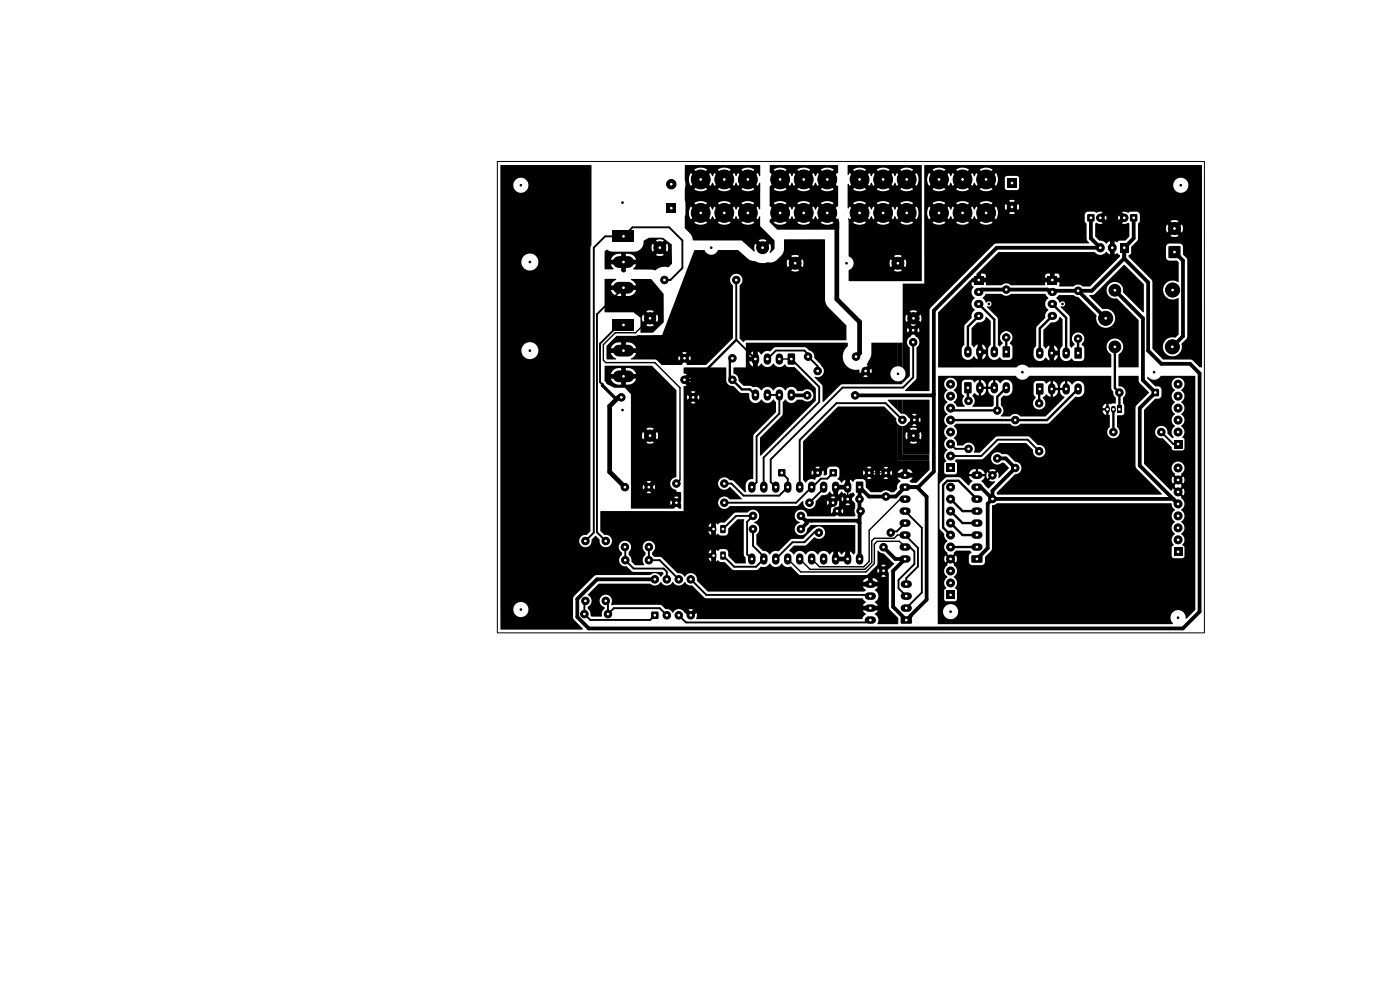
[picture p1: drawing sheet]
<svg xmlns="http://www.w3.org/2000/svg" width="297mm" height="210mm" viewBox="0 0 297 210" stroke-linecap="round" stroke-linejoin="round" font-family="sans-serif">
<path d="M105.5 34.3h150v99.9h-150zM168.7 55.8v.3M213.5 70.8h.1M226.9 74.5l-.7 .6M228.7 75.1h.1M205.3 84.9l.2 .2M205.3 82.3l.2 .1M220.6 82.8l-.1 .1M184.4 100.3h3.5" fill="none" stroke="#000" stroke-width=".21"/>
<g fill="#000" stroke="#000" stroke-width=".21">
<circle cx="110.5" cy="39.3" r=".18"/>
<circle cx="142.4" cy="39.1" r="1"/>
<circle cx="148.7" cy="38.1" r="2"/>
<circle cx="153.7" cy="38.1" r="2"/>
<circle cx="158.7" cy="38.1" r="2"/>
<circle cx="165.5" cy="38.1" r="2"/>
<circle cx="170.5" cy="38.1" r="2"/>
<circle cx="175.5" cy="38.1" r="2"/>
<circle cx="182.4" cy="38.1" r="2"/>
<circle cx="187.4" cy="38.1" r="2"/>
<circle cx="192.4" cy="38.1" r="2"/>
<circle cx="199.2" cy="38.1" r="2"/>
<circle cx="204.2" cy="38.1" r="2"/>
<circle cx="209.2" cy="38.1" r="2"/>
<circle cx="250.5" cy="39.3" r=".18"/>
<circle cx="112.4" cy="55.6" r=".17"/>
<circle cx="132.1" cy="43" r=".18"/>
<circle cx="140" cy="52.5" r="1.27"/>
<circle cx="141" cy="59.4" r=".8"/>
<circle cx="148.7" cy="45.2" r="2"/>
<circle cx="150.9" cy="52.5" r=".17"/>
<circle cx="153.7" cy="45.2" r="2"/>
<circle cx="156.2" cy="59.4" r=".8"/>
<circle cx="158.7" cy="45.2" r="2"/>
<circle cx="161.8" cy="52.5" r="1.27"/>
<circle cx="165.5" cy="45.2" r="2"/>
<circle cx="168.7" cy="55.8" r="1.27"/>
<circle cx="170.5" cy="45.2" r="2"/>
<circle cx="175.5" cy="45.2" r="2"/>
<circle cx="179.6" cy="55.8" r=".17"/>
<circle cx="182.4" cy="45.2" r="2"/>
<circle cx="187.4" cy="45.2" r="2"/>
<circle cx="190.5" cy="55.8" r="1.27"/>
<circle cx="192.4" cy="45.2" r="2"/>
<circle cx="199.2" cy="45.2" r="2"/>
<circle cx="204.2" cy="45.2" r="2"/>
<circle cx="209.2" cy="45.2" r="2"/>
<circle cx="214.7" cy="43.9" r="1"/>
<circle cx="233.4" cy="46.2" r=".8"/>
<circle cx="238.5" cy="46.2" r=".8"/>
<circle cx="249.2" cy="48.5" r="1.3"/>
<circle cx="112.4" cy="74.4" r=".17"/>
<circle cx="137.9" cy="67.5" r="1.2"/>
<circle cx="145.2" cy="76" r=".8"/>
<circle cx="155.4" cy="76" r=".8"/>
<circle cx="171.4" cy="75.7" r=".8"/>
<circle cx="173.5" cy="78.7" r=".8"/>
<circle cx="181.6" cy="75.7" r=".8"/>
<circle cx="183.6" cy="78.7" r=".8"/>
<circle cx="190.5" cy="79.3" r=".17"/>
<circle cx="193.7" cy="72.6" r=".8"/>
<circle cx="193.7" cy="70.1" r=".8"/>
<circle cx="193.8" cy="67.5" r="1.2"/>
<circle cx="209.8" cy="64.5" r=".17"/>
<circle cx="213.5" cy="71.6" r=".8"/>
<circle cx="213.5" cy="61.4" r=".8"/>
<circle cx="216.9" cy="79" r=".17"/>
<circle cx="225.4" cy="64.5" r=".17"/>
<circle cx="228.7" cy="61.7" r=".8"/>
<circle cx="228.7" cy="71.8" r=".8"/>
<circle cx="234.6" cy="67.5" r="1.5"/>
<circle cx="236.5" cy="61.6" r="1.25"/>
<circle cx="236.5" cy="73.6" r="1.25"/>
<circle cx="244.8" cy="79" r=".17"/>
<circle cx="248.7" cy="73.6" r="1.5"/>
<circle cx="248.8" cy="61.5" r="1.5"/>
<circle cx="131.8" cy="84.3" r=".8"/>
<circle cx="132.1" cy="87" r=".17"/>
<circle cx="137.9" cy="92.4" r="1.2"/>
<circle cx="145.2" cy="80.6" r=".8"/>
<circle cx="147" cy="84.3" r=".8"/>
<circle cx="155.4" cy="80.6" r=".8"/>
<circle cx="171.2" cy="83.9" r=".8"/>
<circle cx="181.4" cy="83.9" r=".8"/>
<circle cx="191.4" cy="89.1" r=".8"/>
<circle cx="193.8" cy="92.4" r="1.2"/>
<circle cx="194" cy="89.1" r=".8"/>
<circle cx="201.7" cy="91.7" r=".85"/>
<circle cx="201.7" cy="84" r=".85"/>
<circle cx="201.7" cy="96.7" r=".85"/>
<circle cx="201.7" cy="81.5" r=".85"/>
<circle cx="201.7" cy="89.1" r=".85"/>
<circle cx="201.7" cy="94.2" r=".85"/>
<circle cx="201.7" cy="86.6" r=".85"/>
<circle cx="205.5" cy="85" r=".8"/>
<circle cx="205.5" cy="95.2" r=".8"/>
<circle cx="211.6" cy="97.2" r=".8"/>
<circle cx="211.6" cy="87.1" r=".8"/>
<circle cx="215.4" cy="89.1" r=".8"/>
<circle cx="215.4" cy="99.3" r=".8"/>
<circle cx="220.5" cy="95.7" r=".8"/>
<circle cx="220.5" cy="85.6" r=".8"/>
<circle cx="236.2" cy="91.7" r=".8"/>
<circle cx="237.5" cy="83.3" r=".8"/>
<circle cx="246.4" cy="91.7" r=".8"/>
<circle cx="249.9" cy="89.1" r=".85"/>
<circle cx="249.9" cy="86.6" r=".85"/>
<circle cx="249.9" cy="99.3" r=".85"/>
<circle cx="249.9" cy="84" r=".85"/>
<circle cx="249.9" cy="81.5" r=".85"/>
<circle cx="249.9" cy="91.7" r=".85"/>
<circle cx="124.2" cy="114.8" r=".8"/>
<circle cx="128.5" cy="114.8" r=".8"/>
<circle cx="132.6" cy="116" r=".8"/>
<circle cx="132.6" cy="103.3" r=".8"/>
<circle cx="132.7" cy="118.8" r=".8"/>
<circle cx="137.7" cy="116" r=".8"/>
<circle cx="137.7" cy="118.8" r=".8"/>
<circle cx="137.7" cy="103.3" r=".8"/>
<circle cx="143.5" cy="102.6" r=".8"/>
<circle cx="143.5" cy="106.6" r=".8"/>
<circle cx="153.7" cy="102.6" r=".8"/>
<circle cx="153.7" cy="106.6" r=".8"/>
<circle cx="159.7" cy="109.4" r=".8"/>
<circle cx="159.7" cy="112.2" r=".8"/>
<circle cx="169.9" cy="112.2" r=".8"/>
<circle cx="169.9" cy="109.4" r=".8"/>
<circle cx="171.7" cy="106.6" r=".8"/>
<circle cx="173.5" cy="100.3" r=".8"/>
<circle cx="173.7" cy="113" r=".8"/>
<circle cx="176.7" cy="106.6" r=".8"/>
<circle cx="177.6" cy="108.4" r=".8"/>
<circle cx="179.8" cy="105.9" r=".8"/>
<circle cx="182.3" cy="105.9" r=".8"/>
<circle cx="182.6" cy="108.4" r=".8"/>
<circle cx="184.4" cy="100.3" r=".8"/>
<circle cx="187.4" cy="116.1" r=".8"/>
<circle cx="187.9" cy="105.3" r=".8"/>
<circle cx="187.9" cy="100.3" r=".8"/>
<circle cx="189" cy="113" r=".8"/>
<circle cx="201.7" cy="116" r=".85"/>
<circle cx="201.7" cy="111" r=".85"/>
<circle cx="201.7" cy="103.3" r=".85"/>
<circle cx="201.7" cy="108.4" r=".85"/>
<circle cx="201.7" cy="118.6" r=".85"/>
<circle cx="201.7" cy="113.5" r=".85"/>
<circle cx="201.7" cy="105.9" r=".85"/>
<circle cx="210.5" cy="100.8" r=".8"/>
<circle cx="210.5" cy="105.8" r=".8"/>
<circle cx="249.9" cy="104.4" r=".85"/>
<circle cx="249.9" cy="109.4" r=".85"/>
<circle cx="249.9" cy="101.8" r=".85"/>
<circle cx="249.9" cy="112" r=".85"/>
<circle cx="249.9" cy="114.5" r=".85"/>
<circle cx="249.9" cy="106.9" r=".85"/>
<circle cx="110.5" cy="129.3" r=".18"/>
<circle cx="124" cy="130.3" r=".8"/>
<circle cx="124.2" cy="127.5" r=".8"/>
<circle cx="128.5" cy="127.5" r=".8"/>
<circle cx="129" cy="130.3" r=".8"/>
<circle cx="138.9" cy="122.9" r=".8"/>
<circle cx="141.5" cy="130.5" r=".8"/>
<circle cx="141.5" cy="122.9" r=".8"/>
<circle cx="144" cy="130.5" r=".8"/>
<circle cx="144" cy="122.9" r=".8"/>
<circle cx="146.5" cy="122.9" r=".8"/>
<circle cx="146.5" cy="130.5" r=".8"/>
<circle cx="187.4" cy="121.1" r=".8"/>
<circle cx="201.7" cy="129.8" r=".17"/>
<circle cx="201.7" cy="123.7" r=".85"/>
<circle cx="201.7" cy="121.1" r=".85"/>
<circle cx="249.9" cy="131" r=".17"/>
</g>
<g fill="#000">
<path d="M106.2 35.1h19.3v16.9l-.2 .5v60.1l-.8 .8a1.34 1.34 0 0 0-1.6 1.2 1.34 1.34 0 0 0 1.4 1.5 1.34 1.34 0 0 0 1.2-1.7l.8-.7 .9 .8a1.32 1.32 0 0 0 1.3 1.5 1.32 1.32 0 0 0 1.3-1.4 1.32 1.32 0 0 0-1.6-1.2l-.7-.7h22.8l.2 .5 .4 .3v-.8h-23.4l-.2-.5 23.7 .1a.38 .38 0 0 0 .6 .2 .38 .38 0 0 0 0-.6 .38 .38 0 0 0-.6 .3h-23.7v-.5h23.6v-.7l-.4 .2-.2 .5h-23v-3.2l.2-.1h17.5v-22.9h2.5l-.5-.5-.4 .5h-1.6v-1.3h.8v.6l.5-.6 .3 .1a.4 .4 0 0 0 .5 .4 .4 .4 0 0 0 .4-.4h.3l.5 .5v-1l-.5 .5-.3-.1a.4 .4 0 0 0-.5-.3 .4 .4 0 0 0-.4 .3h-.3l-.5-.4v.4h-.8v-1.1h1.6l.4 .5 .5-.5h-2.5v-1.2l.7-.1-.7-.7 .1-.2a.4 .4 0 0 0 .5-.3h.3l.5 .5v-1l-.5 .5-.3-.1a.4 .4 0 0 0-.6-.3l.7-.8-.7-.2 .1-1.3h8.9l.1 .2v2.2a1.38 1.38 0 0 0 1.5 1.6l1.4 1.4 1.8 .1 .1 .2v.7a1.36 1.36 0 0 0 1.2 1.2 1.36 1.36 0 0 0 1.4-.8 1.43 1.43 0 0 0 2.6 0l.5 .6v2.2l-4.8 4.8v9.2l-.2 .1a1.31 1.31 0 0 0-1.4 1.2l.1 1.5-.2 .1-2.5-2.4-.8-.2a1.33 1.33 0 0 0-2-.1 1.33 1.33 0 0 0 .1 2 1.33 1.33 0 0 0 1.9-.4l2.6 2.5-2.6 .1a1.34 1.34 0 0 0-2-.3 1.34 1.34 0 0 0 0 2.1 1.34 1.34 0 0 0 2-.4h14.2l.3-.1 .9-.9h.2a1.34 1.34 0 0 0 .5 1.4 1.34 1.34 0 0 0 1.4 .1h4l.1 1.1 .5-.5 .3 .1a.4 .4 0 0 0 .4 .3 .4 .4 0 0 0 .4-.4h.3l.5 .5v-1l-.5 .5h-.3a.4 .4 0 0 0-.4-.4 .4 .4 0 0 0-.4 .4h-.3l1.2-1.2-.1-.1h2.3l-.5-.5-.5 .5h-1.3l-.1-1-1.6 1.7h-4l.5-.5 .2-.8h2.4l.1 .6 .5-.5h.3a.4 .4 0 0 0 .5 .4 .4 .4 0 0 0 .2-.6 .4 .4 0 0 0-.6 .1l-.4 .1-.5-.5-.1 .4h-2.4v-.1l.9-1h2.3l.5 .5 .2-.1h1.6l.1 .6 .5-.6h.3a.4 .4 0 0 0 .6 .5 .4 .4 0 0 0 .1-.7 .4 .4 0 0 0-.6 .1l-.4 .1-.5-.4-.1 .4h-1.6l.3-.4-.4-.1-2.9 .1 .6-.4a1.5 1.5 0 0 0 1.5-.7l.8 .6 .1-1.5a.4 .4 0 0 0 .4 .3 .4 .4 0 0 0 .4-.4 .4 .4 0 0 0-.4-.4l2-.1v-1.1l-.8 .7-.8-.7v-.2h10.7l-.5-.5-.5 .5h-2.6h.1l-.5-.5-.5 .5h-6.2l.4-.5v-.8h5l.1 .6 .4-.6h.4a.4 .4 0 0 0 .4 .5 .4 .4 0 0 0 .4-.4h.3l.5 .5 .1-.6h.9l.1 .6 .5-.5h.3a.4 .4 0 0 0 .4 .4 .4 .4 0 0 0 .4-.4h.4l.4 .5 2.5-.1a.4 .4 0 0 0 .5 .5 .4 .4 0 0 0 .2-.7 .4 .4 0 0 0-.7 .1l-2.4 .1v-.4h4.4l-.5-.6-.6-.2v.8h-1v-.8a1.3 1.3 0 0 0-1.1 .8h-1.2l-.1-.5-.4 .5h-.4a.4 .4 0 0 0-.3-.4 .4 .4 0 0 0-.5 .4h-.3l-.5-.5-.1 .4h-.9l-.1-.4-.5 .5h-.3a.4 .4 0 0 0-.4-.4 .4 .4 0 0 0-.4 .3h-.4l-.4-.4-.1 .4h-5l-.1-.8-.3-.3h6.2l.5 .5 .4-.5h2.6l.5 .5 .5-.5-12.3-.1-.6 .4v1.1l-.2 .3h-.6v-1l-1.7 1.7-.1 .3a1.6 1.6 0 0 0-2 .6l-.5-.6v-1.6h1.8l.1 .6 .4-.6h.4a.4 .4 0 0 0 .5 .5 .4 .4 0 0 0 .2-.7 .4 .4 0 0 0-.7 .1l-.4 .1-.4-.4-.1 .4h-1.8v-1.1h2.6l.5 .5 .5-.5h-3.6v-5.5l7.3-7.3 9.8-.1 2.6 2.6 .1 .6 .3 .6v7.8h6.7v1.9l-2.7 2.7h-1.1l-.4-.3 .6-.8h-3.2l.7 .8a1.34 1.34 0 0 0-.8 1.5l-.7 .8h-.7a1.36 1.36 0 0 0-1.9 0h-2.3l-1-1.1v-1a.75 .75 0 0 0-.7-.7h-1.3l-.7 .6-.7-.5-.1 1.6a.4 .4 0 0 0-.4-.4 .4 .4 0 0 0-.4 .4 .4 .4 0 0 0 .4 .4l-2 .1v1.1l.8-.6a.53 .53 0 0 0 .7 .3l.5 .6 .6-.6a.35 .35 0 0 0 .6-.1h.1a.46 .46 0 0 1 .3 .5 .46 .46 0 0 1-.4 .4l-.5 .5 .9 .9v1a1.43 1.43 0 0 0 .1 1.4l-.2 .3h-3.3l-.4-.4-.5 .4h-5.8a1.33 1.33 0 0 0-1.2-1.4 1.33 1.33 0 0 0-1.5 1.1 1.33 1.33 0 0 0 1 1.5v.3a1.32 1.32 0 0 0-1 1.5 1.32 1.32 0 0 0 1.5 1 1.32 1.32 0 0 0 1.2-1.3l.8-.8h9.3v5.8l-.3 .4-.8-.6-.1 1.6a.4 .4 0 0 0-.4-.4 .4 .4 0 0 0-.4 .4 .4 .4 0 0 0 .4 .4h-2.5a.4 .4 0 0 0 .4-.5 .4 .4 0 0 0-.4-.3 .4 .4 0 0 0-.4 .4l-.1-1.6h1v1.1h1.5v-1.1l-.8 .7-.7-.7h-1l-.8 .6a1.43 1.43 0 0 0-2.5 0 1.43 1.43 0 0 0-2.6 0 1.43 1.43 0 0 0-2.5 0l-1-.8 1-1 2.5-.1 1.8-1.7a1.83 1.83 0 0 0 1.9 0 1.36 1.36 0 0 0 0-2 1.36 1.36 0 0 0-2 .1l-2.2 2.2-2.6 .1-2.6 2.5a1.63 1.63 0 0 0-1.9 .7h-.1a1.45 1.45 0 0 0-1.4-.8l-1.3-1.3v-2.1a1.35 1.35 0 0 0 .6-1.4 1.35 1.35 0 0 0-1-1v-.3a1.33 1.33 0 0 0 .7-2.1 1.33 1.33 0 0 0-2.2 .1l-2.6 .1-2.3 2-.8 .1-.6 .4-.4-.3v2.5l.3-.3 .7 .4h1l.5-.4 .1-1.1 1.9-1.9h1.5l-.1 7.5 .4 .6v1.2h-2.2l-1.5-1.5-.1-1.1-.6-.4h-.9l-.6 .4-.4-.3v2.5l.4-.3 .6 .4 .9 .1 1.5 1.5 .4 .1h4.8l.9-.7a1.63 1.63 0 0 0 1.9-.7 1.43 1.43 0 0 0 2.6 0 1.58 1.58 0 0 0 1.9 .7l1.6 1.6 .4 .2h14l.3-.2 .9-.8h1.1l.1 .6 .5-.6 .3 .1a.4 .4 0 0 0 .7 .3 .4 .4 0 0 0 0-.7 .4 .4 0 0 0-.7 .3h-.3l-.5-.4-.1 .4h-1.1l1.1-1.1h.8l.5 .5 .5-.5h-1.8l.1-3.1 .7 .5 .6 .1 2.2 2.1-1.6 1.6 .5 .4v7.3l.2 .5 1.7 1.8 .1 1.2h-4.4a1.51 1.51 0 0 0-.6-2l.6-.8h-3.2l.7 .8-.9 1h-35l-.1-.1 .1-.6-.1-.6-.8 .8a.4 .4 0 0 0-.1-.6 .4 .4 0 0 0-.5 0 .4 .4 0 0 0 0 .6l-1.8-1.5h1.5l.5 .5 .5-.5-3.1-.1a1.37 1.37 0 0 0-1.1 .8l-.7-.6-.9-.2-.3-.3 43.3 .1a.4 .4 0 0 0 .7 .3 .4 .4 0 0 0 0-.6 .4 .4 0 0 0-.7 .2h-43.3l-.9-.6h-9.8l-.4 .1-.1-.3a1.34 1.34 0 0 0-.8-1.9 1.34 1.34 0 0 0-1.7 1 1.34 1.34 0 0 0 1.1 1.6v.3a2.08 2.08 0 0 0-.7 1.7h-2l-.3-.3a1.48 1.48 0 0 0-.6-1.4v-.4a1.4 1.4 0 0 0 .8-1.3 1.4 1.4 0 0 0-.8-1.2l2.3-2.4h10.9a1.44 1.44 0 0 0 2.3-.4 1.43 1.43 0 0 0 2.5 0 1.43 1.43 0 0 0 2.6 0 1.62 1.62 0 0 0 1.6 .8l2.5 2.5 .4 .2h33.1l.8 .8-.7 .8h3.2l-.6-.8a1.43 1.43 0 0 0 0-2.5l.6-.8h-3.2l.7 .8-.4 .3h-33.1l-1.7-1.6h35.7a.4 .4 0 0 0 .6 .4 .4 .4 0 0 0 .1-.7 .4 .4 0 0 0-.6 .2l-35.8 .1-.4-.5h38.1l-.5-.6-.6-.2v.8h-1v-.8a1.3 1.3 0 0 0-1.1 .8h-34.9l-.3-.2-.1-.9h40.2l-.5-.5-.5 .5-39.2-.1a1.38 1.38 0 0 0-2.4 .2l-.1-.1a1.44 1.44 0 0 0-1.5-.7l-3.2-3.2h9.8l.2 .4 .4 .3v-.7h-10.4l-.5-.3h-1.2l-.3-.3h12.5a.38 .38 0 0 0 .5 .4 .38 .38 0 0 0 .2-.6 .38 .38 0 0 0-.7 .1l-12.5 .1-.1-.1v-.3h12.5v-.8l-.4 .3-.2 .5h-11.9v-.2a1.34 1.34 0 0 0 .3-2 1.34 1.34 0 0 0-2.1 0 1.34 1.34 0 0 0 .3 2v.5a1.44 1.44 0 0 0-.2 2.1l-2 .1-.8-.8v-.8l-.5-.6v-.6a1.32 1.32 0 0 0 .2-1.9 1.32 1.32 0 0 0-2 0 1.32 1.32 0 0 0 .3 2v.5a1.38 1.38 0 0 0-.5 1.6 1.38 1.38 0 0 0 1.6 .9l1 1 .4 .1h6.1l.2 .5-.5 .6a1.42 1.42 0 0 0-2.3-.4h-11.3l-.5 .2-4.5 4.6v4.3l2.1 2.3-.1 .2-17.4-.1v-4.3h2.7v.2a1.61 1.61 0 0 0 2.4 1.3 1.61 1.61 0 0 0 0-2.8 1.61 1.61 0 0 0-2.4 1.3h-2.7v-54.9h4.4v.2a1.8 1.8 0 0 0 2.7 1.4 1.8 1.8 0 0 0 0-3.1 1.8 1.8 0 0 0-2.7 1.5h-4.4v-18.8h4.4v.2a1.8 1.8 0 0 0 2.7 1.4 1.8 1.8 0 0 0 0-3.1 1.8 1.8 0 0 0-2.7 1.5h-4.4v-16.3h2.7v.2a1.61 1.61 0 0 0 2.4 1.3 1.61 1.61 0 0 0 0-2.8 1.61 1.61 0 0 0-2.4 1.3h-2.7zM145.3 35h15.9v2.4l-.1-.1-.4-.6-.9 1h-.2l-.6-.7 1-1-.9-.4a2.48 2.48 0 0 0-1.8 .4l1 1-.6 .7-1.1-1-.5 .7-.4-.7-1.1 1-.6-.6 1-1.1-.7-.3a2.49 2.49 0 0 0-2 .3l1 1-.6 .7-1.1-1-.5 .7-.4-.7-1.1 1-.6-.6 1-1.1-.7-.3a2.49 2.49 0 0 0-2 .3l1 1-.1 .1-.6 .6-1-1-.1 .2a2.49 2.49 0 0 0 .1 2.5l1-.9h.1l.6 .6-1 1a2.42 2.42 0 0 0 2.7 .1l-1-1.1 .6-.7 1.1 1 .5-.6 .4 .6 1.1-1 .6 .7-1 1.1a2.48 2.48 0 0 0 2.7 0l-1-1.1 .7-.7 1 1 .4-.6 .5 .6 1.1-1 .6 .7-1 1a2.42 2.42 0 0 0 2.7 .1l-.9-1v-.2l.6-.6 1 1 .5-.6v5.6h-.2l-.3-.6-.9 1h-.2l-.6-.7 1-1-.7-.3a2.49 2.49 0 0 0-2 .3l1 1-.6 .7-1.1-1-.5 .7-.4-.7-1.1 1-.6-.6 1-1.1-.9-.4a2.48 2.48 0 0 0-1.8 .4l1 1-.6 .7-1.1-1-.5 .7-.4-.7-1.1 1-.6-.6 1-1.1-.9-.4a2.48 2.48 0 0 0-1.8 .4l1 1-.1 .1-.6 .6-1-1-.1 .2a2.49 2.49 0 0 0 .1 2.5l1-.9h.1l.6 .6-1 1a2.42 2.42 0 0 0 2.7 .1l-1-1.1 .7-.7 1 1 .4-.6 .5 .6 1.1-1 .6 .7-1 1a2.43 2.43 0 0 0 2.7 .1l-1-1.1 .6-.7 1.1 1 .5-.6 .4 .6 1.1-1 .6 .7-1 1.1a2.48 2.48 0 0 0 2.7 0l-.9-1v-.2l.6-.6 1 1 .5-.6 .1 2.1 3 3v1.8l-.8 .8-.2-.1a1.78 1.78 0 0 0 0-1.8l-.6 .7h-.2l-.6-.6 .7-.9a1.76 1.76 0 0 0-1.7 .1l.7 .8-.6 .6-.8-.7-.2 .7 .1 .9-.1 .1-2.7-2.4h-10.2l-.1-.1a2.26 2.26 0 0 0-.8-1.5l-.9-1.1v-2.4l.1-.7-.1-2.8 .1-3.2-.1-1.1zM163.3 39.5l1.1-1h.2l.5 .6-1 1a2.43 2.43 0 0 0 2.8 .1l-1-1.1 .6-.7 1.1 1 .4-.6 .4 .6 1.1-1 .6 .7-1 1a2.42 2.42 0 0 0 2.8 .1l-1-1.1 .6-.7 1.1 1 .4-.6 .4 .6 1.1-1 .6 .7-1 1a2.42 2.42 0 0 0 2.8 .1l-1-1.1 .6-.7 1.3 1.1v4.2l-1.3 1.1-.6-.6 1-1.1-.7-.3a2.49 2.49 0 0 0-2.1 .3l1 1-.5 .7-1.2-1-.4 .7-.4-.7-1.1 1-.6-.6 1-1.1-.7-.3a2.49 2.49 0 0 0-2.1 .3l1 1-.6 .7-1.1-1-.4 .7-.4-.7-1.1 1-.6-.6 1-1.1a2.41 2.41 0 0 0-2.8 0l1 1-.6 .7-1.2-1.1zM163.3 35.1l14.5-.1v1.7h-.2l-1.1 1-.6-.6 1-1.1-.7-.3a2.49 2.49 0 0 0-2.1 .3l1 1-.5 .7-1.2-1-.4 .7-.4-.7-1.1 1-.6-.6 1-1.1-.7-.3a2.49 2.49 0 0 0-2.1 .3l1 1-.6 .7-1.1-1-.4 .7-.4-.7-1.1 1-.6-.6 1-1.1a2.41 2.41 0 0 0-2.8 0l1 1-.6 .7-1.2-1.1zM179.9 35h15.5l.2 .1-.1 24.5h-15.4l-.1-2.3a1.87 1.87 0 0 0 1.1-1.6h7.6l.2 1 .8-.7 .6 .6-.6 .8a1.76 1.76 0 0 0 1.6 0l-.7-.8 .7-.6 .7 .7 .3-1-.3-.7-.7 .7-.7-.6 .7-.9a1.76 1.76 0 0 0-1.7 .1l.8 .7-.7 .7-.8-.7-.2 .7h-7.6a1.97 1.97 0 0 0-1.1-1.4v-7.2l-.1-.7 .1-.1 .3 .2 1.1-1 .6 .7-1 1.1a2.48 2.48 0 0 0 2.7 0l-1-1.1 .7-.7 1 1 .4-.6 .5 .6 1.1-1 .6 .7-1 1a2.42 2.42 0 0 0 2.7 .1l-1-1.1 .6-.7 1.1 1 .5-.6 .4 .6 1.1-1 .6 .7-1 1.1a2.48 2.48 0 0 0 2.7 0l-1-1 .1-.2 .6-.6 1 1 .1-.1a2.49 2.49 0 0 0-.1-2.6l-.9 1h-.2l-.6-.7 1-1a2.42 2.42 0 0 0-2.7 0l1 1-.6 .7-1.1-1-.5 .7-.4-.7-1.1 1-.6-.6 1-1.1-.9-.4a2.48 2.48 0 0 0-1.8 .4l1 1-.6 .7-1.1-1-.5 .7-.4-.7-1.1 1-.6-.6 1-1.1-.7-.3a2.48 2.48 0 0 0-2 .3l1 1-.7 .7-1-1-.3 .4-.2-.1v-5l.2-.1 .3 .4 1.1-1 .6 .7-1 1.1a2.48 2.48 0 0 0 2.7 0l-1-1.1 .6-.7 1.1 1 .5-.6 .4 .6 1.1-1 .6 .7-1 1.1a2.48 2.48 0 0 0 2.7 0l-1-1.1 .7-.7 1 1 .4-.6 .5 .6 1.1-1 .6 .7-1 1a2.42 2.42 0 0 0 2.7 .1l-1-1 .1-.2 .6-.6 1 1a2.48 2.48 0 0 0 0-2.7l-.9 1h-.2l-.6-.7 1-1a2.42 2.42 0 0 0-2.7 0l1 1-.6 .7-1.1-1-.5 .7-.4-.7-1.1 1-.6-.6 1-1.1-.9-.4a2.48 2.48 0 0 0-1.8 .4l1 1-.6 .7-1.1-1-.5 .7-.4-.7-1.1 1-.6-.6 1-1.1-.7-.3a2.49 2.49 0 0 0-2 .3l1 1-.7 .7-1-1-.3 .4h-.2zM213.7 37.8h2v2h-2zM196.1 35.1l58.8-.1 .1 42.9h-.5l-1.5-1.4-.5-.2-5.8-.1-2.2-2.2v-.6h2.2v.3a2.04 2.04 0 0 0 2.4 1.8 2.04 2.04 0 0 0 1.6-2.6l1-1 .2-.5v-16.2l-.2-.5-.7-.7v-1.6l-.2-.4-.5-.3h-2.2l-.5 .1-.2 .5-.1 2.3a.75 .75 0 0 0 .8 .7h1.5l.5 .4v4l-.2 .2a2.04 2.04 0 0 0-3.1 1.7 2.04 2.04 0 0 0 3.2 1.6l.1 7.7-.7 .7a2.1 2.1 0 0 0-2.7 1.8h-2.2l-.1-13.8-4.9-5.1-.1-.3 .6-.5v-1.3l1.3-1.4 .1-.9h6.9l.7 .2 1-.2-.8-.9-.9 .9h-6.9v-1.7h6l.2 .9 .8-.9 .1 .1a.68 .68 0 0 0 .7 .6 .68 .68 0 0 0 .7-.6l.9 .8a1.79 1.79 0 0 0-.1-1.7l-.9 .9a.65 .65 0 0 0-.6-.7 .65 .65 0 0 0-.7 .6l-.9-.8-.2 .8h-6v-.9l.4-.6h6.5l.9 .9 .8-.9a1.78 1.78 0 0 0-1.7 0h-6.5v-1.4l-.3-.4-.4-.2-1.5 .1a.51 .51 0 0 1-.8-.1l-.8 .1 .8 .9a.4 .4 0 0 0-.6 0 .4 .4 0 0 0 0 .6 .4 .4 0 0 0 .6 0l-.8 .9a1.38 1.38 0 0 0 1.3-.2l.3 .3v2.7l-.9 .8-1.3 .1-.4 .3-.5-.3v1.2a.55 .55 0 0 0-.5-.3 .55 .55 0 0 0-.5 .3v-1.2l-.8 .6-.1-.1a1.69 1.69 0 0 0-1.4-.6l-.9-.8v-2.7l.3-.3 .7 .3 .6-.1-.7-.9a.4 .4 0 0 0 .4 .1 .4 .4 0 0 0 .2-.4h.3l.5 .5 .1-.6h2.5l.1 .6 .5-.5-.5-.5-.1 .4h-2.5l-.1-.4-.5 .5h-.3a.4 .4 0 0 0-.2-.4 .4 .4 0 0 0-.5 .1l.8-.9a1.38 1.38 0 0 0-1.3 .2l-.5-.3h-1.4l-.4 .3-.2 .3v1.4l.4 .6v3.1l.6 .9-.2 .1-19.9 .1-13.6 13.6-.2 .5-.1 17.2-5.1-.1 2.4-2.6 .1-6.6a1.45 1.45 0 0 0-.3-2.4l-.5-.5-.5 .5a1.47 1.47 0 0 0-.2 2.5v5.9l-1.5 1.6v-.8a1.6 1.6 0 0 0 0-2.5v-8h.9l.1 .6 .5-.6h.3a.4 .4 0 0 0 .4 .5 .4 .4 0 0 0 .4-.4h.3l.5 .5v-1l-.5 .5-.3-.1a.4 .4 0 0 0-.4-.3 .4 .4 0 0 0-.4 .3h-.3l-.5-.4-.1 .4h-.9v-1.2h1.7l.5 .5 .6-.5-.5-.6-.6 .6h-1.7v-1.4h.6l.2 .9 .8-.8-.1-.1h.2a.6 .6 0 0 0 .5 .7 .6 .6 0 0 0 .7-.6l.9 .8a1.68 1.68 0 0 0 0-1.6l-.9 .8a.6 .6 0 0 0-.6-.6 .6 .6 0 0 0-.6 .5h-.2l-.7-.7-.2 .7h-.6v-1.4h1.5l.8 .8 .8-.8-.7-.2-.9 .2h-1.5v-5.7l.1-.1h4.5v-15.2h.6l.1 .9 .3 .6 1.1-1.1 .2 .4 .5 .3-1.1 1.2 .2 .1a2.49 2.49 0 0 0 2.6-.1l-1.1-1.2 .3-.2 .4-.5 1.1 1.1 .3-.6h.2l.3 .6 1.1-1.1 .2 .4 .5 .3-1.1 1.2 .2 .1a2.49 2.49 0 0 0 2.6-.1l-1.1-1.2 .3-.2 .4-.5 1.1 1.1 .3-.6h.2l.3 .6 1.1-1.1 .2 .4 .5 .3-1.1 1.2 .2 .1a2.49 2.49 0 0 0 2.6-.1l-1.1-1.2 .3-.2 .4-.5 1.1 1.1 .4-1.2h2.3l.6 .1 .7-.1-.6-.7-.7 .7h-2.3l-.1-.8-.3-.7-1.1 1.1-.4-.5-.3-.2 .4-.4h3.3l.1 .7 .6-.7h.2a.55 .55 0 0 0 .5 .7 .55 .55 0 0 0 .6-.6l.8 .6 .2-.5-.2-.7-.6 .6-.2-.1a.55 .55 0 0 0-.5-.5 .55 .55 0 0 0-.6 .5h-.2l-.6-.5-.1 .5h-3.3l.7-.7-.2-.1a2.49 2.49 0 0 0-2.6 .1l1.1 1.1-.5 .3-.2 .4-1.1-1.1-.3 .7-.2-.1-.3-.6-1.1 1.1-.4-.5-.3-.2 1.1-1.1-.2-.1a2.49 2.49 0 0 0-2.6 .1l1.1 1.1-.5 .3-.2 .4-1.1-1.1-.3 .7-.2-.1-.3-.6-1.1 1.1-.4-.5-.3-.2 1.1-1.1-.2-.1a2.49 2.49 0 0 0-2.6 .1l1.1 1.1-.5 .3-.2 .4-1.1-1.1-.4 1.2h-.6v-2.5h17.9l.7 .7 .6-.7-.5-.1-.8 .1h-17.9v-4.6h.6l.1 .9 .3 .6 1.1-1.1 .2 .4 .5 .3-1.1 1.2a2.48 2.48 0 0 0 2.8 0l-1.1-1.2 .3-.2 .4-.5 1.1 1.1 .3-.6h.2l.3 .6 1.1-1.1 .2 .4 .5 .3-1.1 1.2 .2 .1a2.49 2.49 0 0 0 2.6-.1l-1.1-1.2 .3-.2 .4-.5 1.1 1.1 .3-.6h.2l.3 .6 1.1-1.1 .2 .4 .5 .3-1.1 1.2 .2 .1a2.49 2.49 0 0 0 2.6-.1l-1.1-1.2 .3-.2 .4-.5 1.1 1.1 .3-.6 .1-1h1.5v2.1l.4 .4h2.3l.3-.4v-.7h32.7v.2a1.61 1.61 0 0 0 2.4 1.3 1.61 1.61 0 0 0 0-2.8 1.61 1.61 0 0 0-2.4 1.3h-32.7v-1.5l-.4-.4h-2.2l-.4 .5h-1.5l-.4-1.1-1.1 1.1-.4-.5-.3-.2 1.1-1.1a2.48 2.48 0 0 0-2.8 0l1.1 1.1-.3 .2-.4 .5-1.1-1.1-.3 .7-.2-.1-.3-.6-1.1 1.1-.4-.5-.3-.2 1.1-1.1-.2-.1a2.49 2.49 0 0 0-2.6 .1l1.1 1.1-.3 .2-.4 .5-1.1-1.1-.3 .7-.2-.1-.3-.6-1.1 1.1-.4-.5-.3-.2 1.1-1.1-.2-.1a2.49 2.49 0 0 0-2.6 .1l1.1 1.1-.5 .3-.2 .4-1.1-1.1-.4 1.2h-.6zM130 48.9h4.5v2.5h-4.5zM128.3 59.2h2.3v.2a1.72 1.72 0 0 0-1 1.1h1.9l.1 .2v.8h-2l.1 .3a1.78 1.78 0 0 0 1.5 1h.6v-1l.1-.1h.8l.1 1.1a1.87 1.87 0 0 0 2.1-1.2l-2-.1 .1-1h1.9l-.3-.6-.7-.5v-.2h4.2l2.7 3.1v6l-2.3 2.3-2.6-.1v-3.1h.3l.2 .9 .8-.7 .6 .5-.7 .9 .5 .2 1.1-.2-.7-.7 .6-.7 .8 .7a1.68 1.68 0 0 0 0-1.6l-.8 .8-.6-.7 .7-.8-1.1-.1-.5 .1 .8 .9-.6 .5-.9-.7-.2 .7h-.3l-1.5-1.1-6.1-.1zM131.8 56.3h1v1.2l-.3 .2a.54 .54 0 0 1-.7-.2zM128.3 53.3l.4-.3 1 .4h4.9a1.98 1.98 0 0 0 1.6-1h2l.2 1 .8-.7 .7 .6-.8 .8 .8 .2 .9-.2-.7-.8 .7-.6 .7 .7 .3-1-.3-.7-.7 .7-.7-.6 .7-.8-.2-.1-.7-.1-.8 .2 .7 .7-.5 .7-.9-.7-.2 .7h-2l.4-1.3 1.1-.7 3 .1 1.9 1.5v3.9l-.7 .8a3.4 3.4 0 0 0-3 .7l-.8-.2-3.7-.1v-.1l.5-.9h-1.9l-.1-.9 2-.1-.3-.7-.8-.5-1-.1v1.1h-.9l-.1-1.1a1.94 1.94 0 0 0-1.8 .6l-.4 .7h1.9l.1 .9-2 .1 .5 1h-1.8zM141.4 43.2h2v2h-2z"/>
<path d="M163.3 46.6l1.1-1h.2l.5 .6-1 1a2.43 2.43 0 0 0 2.8 .1l-1-1.1 .6-.7 1.1 1 .4-.6 .4 .6 1.1-1 .6 .7-1 1a2.42 2.42 0 0 0 2.8 .1l-1-1.1 .6-.7 1.1 1 .4-.6 .4 .6 1.1-1 .6 .7-1 1a2.42 2.42 0 0 0 2.8 .1l-1-1.1 .6-.7 1.1 1 .1-.2 .2 .1 .1 2.3h-13.1l-1.6-1.5zM147.3 53.1l2.1-.1a1.66 1.66 0 0 0 1.5 1 1.66 1.66 0 0 0 1.5-1l4.2 .1 2.3 2 1.3 .3a3.2 3.2 0 0 0 2.3 .3h4.4l.2 1 .8-.7 .7 .6-.8 .8 .8 .2 .9-.2-.7-.7 .6-.7 .8 .7 .3-.7-.3-1-.7 .7-.7-.6 .7-.8-.7-.2-1 .2 .8 .7-.7 .7-.8-.7-.2 .7h-4.4l.4-.1a2.12 2.12 0 0 0 2-.5l1-1 .3-.7 .2-2.6h8.6l.1 13.1 .6 1.2 3.9 3.9-.1 3.2h-21.2l-.7 .3-.7-.8v-11.2a1.34 1.34 0 0 0 .3-2 1.34 1.34 0 0 0-2.1 .1 1.34 1.34 0 0 0 .4 2v11.1l-5.7 5.7h-4l-.6-.7-.6 .7h-4.2l-1.1-1-.3-.1h-5.1l-.1-.2 .3-.2h9.8l.1 .6 .5-.6h.3v.3a.4 .4 0 0 0 .5 .2 .4 .4 0 0 0 .3-.4h.3l.5 .5v-1l-.5 .5h-.3a.4 .4 0 0 0-.4-.4 .4 .4 0 0 0-.4 .3h-.3l-.5-.4-.1 .4h-9.8l.5-.4 .3-.6-2-.1h11.8l.5 .5 .5-.5h-12.8l.1-.9h1.9l-.1-.3-.8-.8-1.2-.2v1.1h-.9l-.1-1.1a1.94 1.94 0 0 0-1.8 .6l-.4 .7h1.9l.1 .9-2 .1 .4 .6 .7 .6v.1l-1.9 .1-.1-.2v-2.7l2.1-2.1 9.7-.2zM230.7 45.5h1.5v1.4h-1.5zM211.8 53.5h20.4a1.55 1.55 0 0 0 2.5-.1l.8 .6v-1.2a.55 .55 0 0 0 .5 .3 .55 .55 0 0 0 .5-.3v1.2l.5-.3 .6 .4v.4l-6.3 6.2-1.6 .1a1.42 1.42 0 0 0-2 0h-2.9l-.2-.2 .2-.7h-1.4a.51 .51 0 0 0 .4-.5 .51 .51 0 0 0-.4-.5h1.4l-.1-.6-.3-.3h-.6v.9h-.4a.51 .51 0 0 0-.7 .4 .51 .51 0 0 0 .4 .6h-1.4l-.1 .6h-7.2a1.36 1.36 0 0 0-1.9 0h-3.2l-.2-.6h-1.4a.51 .51 0 0 0 .4-.5 .51 .51 0 0 0-.4-.5h1.4v-.4h12.6v.4h1.1v-.9l-.8 .1-.3 .4h-12.6l-.2-.4-.8-.1v.9h-.4a.51 .51 0 0 0-.6 .4 .51 .51 0 0 0 .4 .6h-1.4l.1 .6 .3 .3a1.62 1.62 0 0 0 .3 2.4 1.5 1.5 0 0 0 0 2.6 1.38 1.38 0 0 0-.7 1.5l-1.5 1.8v4l-.5 .8-.1 1.2a1.36 1.36 0 0 0 1.2 1.2 1.36 1.36 0 0 0 1.4-.7l.8 .6h1a1.3 1.3 0 0 0 .8-1.1h-.8v1.1h-1v-1.6l.1 .1a.4 .4 0 0 0 .6 .3 .4 .4 0 0 0 0-.7 .4 .4 0 0 0-.6 .3l-.1-.5h1.8a1.3 1.3 0 0 0-.8-1.1v1.1h-1v-1.1l-.8 .7-.5-.5v-3.5l1.3-1.3a1.46 1.46 0 0 0 1.7-1.1h.2l.9 .8v5l-.5 .8v1.4a1.37 1.37 0 0 0 1.1 1 1.37 1.37 0 0 0 1.3-.5l.7 .5h1.4l.4-.2 .2-.5v-2.1l-.6-.8a1.36 1.36 0 0 0 .3-2 1.36 1.36 0 0 0-2.1 0 1.36 1.36 0 0 0 .3 2v.2l-.5 .6-.5-.3v-5.6l-2.3-2.4 .1-.3a.58 .58 0 0 0 .8-.2 .58 .58 0 0 0-.3-.8 .58 .58 0 0 0-.8 .3l-.7-1 .6-.8h3.4a1.37 1.37 0 0 0 2-.1h7.2l.7 .9a1.5 1.5 0 0 0 0 2.6 1.38 1.38 0 0 0-.6 1.5l-2 2.2v3.9l-.5 .8v1.2a1.36 1.36 0 0 0 1.1 1.2 1.36 1.36 0 0 0 1.5-.8l.7 .7h1a1.3 1.3 0 0 0 .8-1.1h-.8v1.1h-1v-1.7l.1 .1a.4 .4 0 0 0 .6 .3 .4 .4 0 0 0 0-.7 .4 .4 0 0 0-.6 .3l-.1-.4h1.8a1.3 1.3 0 0 0-.8-1.1v1.1h-1v-1.1l-.8 .7-.5-.6 .1-3.4 1.5-1.6h.6a1.58 1.58 0 0 0 1.3-1.2l.6 .6v5.6l-.5 .8v1.4a1.37 1.37 0 0 0 1.1 1 1.37 1.37 0 0 0 1.4-.6l.6 .6h1.4l.5-.3 .1-.4v-2l-.1-.4a.41 .41 0 0 1-.4-.6 1.33 1.33 0 0 0 .1-2 1.33 1.33 0 0 0-2 .1 1.33 1.33 0 0 0 .4 2l-.1 .2-.5 .5-.5-.3v-6.2l-1.9-2v-.2a.6 .6 0 0 0 .9-.2 .6 .6 0 0 0-.2-.8 .6 .6 0 0 0-.9 .2l-.7-.9 .5-.7h3.2l1 .4 3.8 3.9a2.04 2.04 0 0 0 1.8 2.6 2.04 2.04 0 0 0 2.2-2.3 2.04 2.04 0 0 0-2.7-1.6l-2.8-2.9 1.1-.3 6.3-6.2 4.2 4.1-.1 5.9h-.1l-4.3-4.2a1.78 1.78 0 0 0-1.6-2.2 1.78 1.78 0 0 0-1.9 2 1.78 1.78 0 0 0 2.3 1.5l4.6 4.6-.1 10h-4.2v-2.7a1.8 1.8 0 0 0 .6-2.7 1.8 1.8 0 0 0-2.8 0 1.8 1.8 0 0 0 .7 2.7v2.6l-.2 .1h-17.5a1.68 1.68 0 0 0-2.5 0l-16.5 .1-.1-.2v-11.5l7.3-7.4h.8l.1-.8zM237.6 51.6h1.9v2h-1.9zM239.8 45.5h1.4v1.4h-1.4zM247.9 52.2h2.5v2.5h-2.5zM128.3 77.6h10l5.2 5.2v18.4a1.39 1.39 0 0 0-1.3 1.4 1.39 1.39 0 0 0 1.3 1.4v.3l1 .2v1.8l-.3 .3 .3 .4-.1 .9h-.4l-.5-.6-.6 .6-9.1-.1v-1.3h8.4l.1 .6 .4-.5h.4a.4 .4 0 0 0 .5 .4 .4 .4 0 0 0 .2-.6 .4 .4 0 0 0-.7 .1l-.4 .1-.4-.5-.1 .4h-8.4v-1.1h9.2l.5 .5 .5-.5h-10.2v-.9h4.4l-.5-.5-.5 .5h-3.4l.1-1.3h2.5v.6l.5-.5h.4v.2a.4 .4 0 0 0 .4 .2 .4 .4 0 0 0 .4-.4h.3l.5 .5v-1l-.5 .5h-.3a.4 .4 0 0 0-.4-.4 .4 .4 0 0 0-.4 .4h-.4l-.5-.5v.4h-2.5l-.1-1.1h3.4l.5 .5 .5-.5h-4.4v-9.8h2.4l.2 .9 .8-.7 .7 .6-.8 .8 .5 .2 1.1-.2-.7-.8 .5-.6 .9 .7a1.69 1.69 0 0 0 0-1.6l-.8 .8-.6-.7 .7-.8-.9-.2-.7 .2 .8 .8-.7 .7-.8-.8-.2 .7h-2.4v-8.6l-1.2-1.4-2.3-.1-1.5-.7-.5-.7v-1.5l3.2 .1 .1 .9h-2l.2 .5a1.75 1.75 0 0 0 1.4 .8h.6v-1l.1-.1h.8l.1 1.1a1.87 1.87 0 0 0 2.1-1.2l-2-.1 .1-1h1.9l-.3-.6a1.94 1.94 0 0 0-1.8-.6v.9l-.2 .2-.8-.1v-1h-.6a1.74 1.74 0 0 0-1.6 1.2h-1.3zM130 67.7h4.5v2.5h-4.5zM167.2 75h1.2l.3 .1v2l-.2 .2-1.2 .1-.2-.2zM158.2 72.8l21.5-.1 .2 .1-.1 .7a2.85 2.85 0 0 0-.7 3.4 2.85 2.85 0 0 0 3.2 1.5l.1 .8 .6-.6h.2a.4 .4 0 0 0 .4 .5 .4 .4 0 0 0 .4-.4h.3l.5 .5v-1l-.5 .5-.3-.1a.4 .4 0 0 0-.4-.3 .4 .4 0 0 0-.4 .3h-.2l1.1-1.1-.2-.2 .9-1.7 .1-2.8 .1-.1h5.5v5h-.1a1.6 1.6 0 0 0-1.5 1.7 1.6 1.6 0 0 0 1.6 1.5v.6h-12l-3.9 3.8-.1-.1v-3.3l-1.7-1.8 .1-.2h11.2l-.5-.5-.5 .5h-9.1a1.44 1.44 0 0 0 .1-2.5l-1.4-1.5a1.35 1.35 0 0 0-1.1-1.6l-.9-.6h-6.2l-.4 .1-.7 .7a1.63 1.63 0 0 0-1.9 .7l-.7-.6v3.2l.8-.7a1.38 1.38 0 0 0 1.2 .8 1.38 1.38 0 0 0 1.3-.8 1.45 1.45 0 0 0 2.4 .2l.7 .6h1.4l4.4 4.4 .1 2.6-11.8 11.8-.1-3.9 4.8-4.7v-2.8l.5-.6a1.76 1.76 0 0 0 1.7 .8l.5-.3 .4-.4h1.2a1.32 1.32 0 0 0 1.9 0 1.32 1.32 0 0 0-.1-1.9 1.32 1.32 0 0 0-1.8 .1l-1.2-.1a1.39 1.39 0 0 0-1.2-.8 1.39 1.39 0 0 0-1.3 .7 1.43 1.43 0 0 0-2.5 0 1.43 1.43 0 0 0-2.6 0 1.57 1.57 0 0 0-1.8-.7l-.5-.3h-1.5l-1-1a1.59 1.59 0 0 0-1.1-1.6l.1-1.3h2.5v-1.2h.8l.3 .7 .5 .4v-1.1h-1.6v-.6h1.7a.4 .4 0 0 0 .5 .4 .4 .4 0 0 0 .2-.6 .4 .4 0 0 0-.7 .1l-1.7 .1v-.4h1.6v-1.1l-.5 .3-.3 .8h-.8zM190.5 72.7h1v5.3l-1-.3z"/>
<path d="M206.6 58.5h2v1.8h-2zM212.7 73.5l1.3-.1 .3 .2v2l-.2 .2h-1.2l-.2-.1zM199.1 79.7l16.4 .1a1.69 1.69 0 0 0 2.9-.1h17.2l.2 2.7 .4 .6a1.4 1.4 0 0 0 .4 1.3l.1 1.3h-.6l-.6 .2-.3-.2v.7l-.2 .2-.3-.1-.1-.8a1.02 1.02 0 0 0-.7 1l.7 .1-.1 .3-.6 .1 .1 .4 .4 .5h.3v-.8l.5 .1v.7l.2 .1v2.4a1.34 1.34 0 0 0-.2 2 1.34 1.34 0 0 0 2 0 1.34 1.34 0 0 0-.2-2v-2.3l1.1-.1 .4-.4v-1.7l-.3-.5 .1-1.2a1.31 1.31 0 0 0 .4-1.5 1.31 1.31 0 0 0-1.3-.8l-.1-2.3h4.2l.2 1.4 2 2.1-2.6 2.8-.2 .5v12.4l.2 .4 5.3 5.4 .1 .2h-35v-.5l3.8-3.8a1.34 1.34 0 0 0 1.4-1.3 1.34 1.34 0 0 0-1.4-1.4l-1.5-1.5-1.3-.1a1.33 1.33 0 0 0-1.9 0 1.33 1.33 0 0 0 .1 1.9 1.33 1.33 0 0 0 1.9 0h.4l1 1.1-2 2.1-.2-.1v-.6l-.2-.6-.6 .6-.3-.3 .6-.6-.3-.2-.6-.1-.6 .3 .6 .6-.2 .3-.8-.5-.1 .7 .2 .7 .6-.6 .3 .3-.6 .6 .4 .2 .9 .1-1.4 1.4-1.5-1.5 .6-.6 .1-.5h-1.3l.1-.5h1.2l-.4-.7-.7-.3h-.3l-.1 .9h-.4v-.9l-.7 .1-.6 .5-.1 .4 1.2 .1 .1 .4h-1.3l.3 .6 .4 .4-.8 1-1.7-1.6-.4-.2-2.6 .1-1.3 1.1-.2 .4v9.2l.2 .4 .8 .8a1.88 1.88 0 0 0 .7 1.6v.1a1.47 1.47 0 0 0 0 2.5l-.1 .1 .5 .6-.3 .3-.6-.6-.2 .9 .2 .6 .6-.5 .3 .2-.5 .7 .1 .1a1.58 1.58 0 0 0 0 2.6v.1a1.51 1.51 0 0 0-.3 2.3l-.4 .4 .1 2.1 .3 .2 1.9 .1 .3-.2 .1-.3v-1.9l-.4-.4a1.66 1.66 0 0 0-.3-2.5 1.5 1.5 0 0 0 0-2.5l.1-.1-.5-.6 .3-.3 .6 .5 .2-.4v-.6l-.2-.5-.6 .6-.3-.4 .5-.5-.1-.3 .6-.4h2.8l.4 .3v.2l-.4 .3-.2 .4 .1 1.3 .4 .5 2.2 .1 .6-.3 .1-.3 .1-1.1 1.4-1.6v-9.3l1.1-.5h37a2.03 2.03 0 0 0 .8 1.4l-.1 .1a1.5 1.5 0 0 0 .1 2.5h-.1a1.5 1.5 0 0 0 .1 2.5l-.1 .1a1.57 1.57 0 0 0-.2 2.3l-.4 .4v2.1l.4 .2h1.8l.3-.1 .2-.3v-1.9l-.5-.4a1.66 1.66 0 0 0-.2-2.5 1.5 1.5 0 0 0 0-2.5 1.5 1.5 0 0 0 0-2.6 1.49 1.49 0 0 0 0-2.5l.1-.1-.6-.7 .4-.2 .5 .5 .3-.9-.3-.6-.5 .5-.3-.2 .5-.7-.1-.1 .1-.2-.6-.6 .4-.3 .6 .5a1.34 1.34 0 0 0-.1-1.4l-.5 .5-.3-.3 .5-.6-.1-.2a1.38 1.38 0 0 0 .4-2.1 1.38 1.38 0 0 0-2.2 0 1.38 1.38 0 0 0 .5 2.1l-.1 .2 .5 .6-.3 .3-.6-.5-.2 .8 .2 .7 .6-.6 .3 .3-.5 .6 .1 .2-.1 .1 .5 .7-.3 .2-.6-.5-.3 .5-5.8-5.7v-6.8h2.4v.2a1.31 1.31 0 0 0 .8 1.1l.8 .1 1.8 1.8 .1 .5 .2 .2 2 .1 .3-.2 .2-.3v-1.9l-.5-.4a1.66 1.66 0 0 0-.2-2.5 1.51 1.51 0 0 0 0-2.5 1.51 1.51 0 0 0 0-2.5 1.51 1.51 0 0 0 0-2.6 1.38 1.38 0 0 0 .3-2.1 1.38 1.38 0 0 0-2.1 .1 1.38 1.38 0 0 0 .5 2l-.1 .2a1.49 1.49 0 0 0 .1 2.5h-.1a1.5 1.5 0 0 0 .1 2.5l-.1 .1a1.5 1.5 0 0 0 .1 2.4l-.1 .1a1.53 1.53 0 0 0-.2 2.3l-.4 .1-.9-1a1.31 1.31 0 0 0-1.2-1.5 1.31 1.31 0 0 0-1.4 1.2h-2.4v-4.6l2.3-2.4h.8l.4-.3 .2-.4v-1.3l-.4-.6-1-.1-1.6-1.6v-.3l.2-.1a1.71 1.71 0 0 0 2.7-.2h7.1l.2 .2v49.4l-1.9 1.9-.2-.1a1.62 1.62 0 0 0-2.2-1.5 1.62 1.62 0 0 0-.4 2.7l-.2 .1h-49.7l-.1-2.8h1.2a1.62 1.62 0 0 0 2.2 1.7 1.62 1.62 0 0 0 .4-2.7 1.62 1.62 0 0 0-2.6 .9l-1.2 .1 .1-48.2h1.3l.1 .6 .6 .7-.1 .2a1.49 1.49 0 0 0 .1 2.5 1.5 1.5 0 0 0 0 2.5v.1a1.5 1.5 0 0 0 0 2.4v.1a1.53 1.53 0 0 0 0 2.5 1.53 1.53 0 0 0 0 2.5v.1a1.57 1.57 0 0 0-.3 2.3l-.4 .4 .1 2.1 .3 .2h1.9l.4-.4v-1.9l-.4-.4 .2-.4 5.6-.1 3.5-3.4h5.8l1.4 1.4a1.41 1.41 0 0 0 .9 1.5 1.33 1.33 0 0 0 1.8-1.1 1.33 1.33 0 0 0-1.7-1.4l-1.9-1.8h-6.6l-.4 .1-3.3 3.3h-1.2v-.3a1.35 1.35 0 0 0-.7-1.7 1.35 1.35 0 0 0-1.7 .5h-1.2a2.31 2.31 0 0 0-.8-1.6 1.51 1.51 0 0 0 0-2.6l.6-.4h11.3l.6 .4a1.36 1.36 0 0 0 1.7-.4l6-.1 5.7-5.6a1.41 1.41 0 0 0 1.8-1.2v-1.2a1.39 1.39 0 0 0-1.2-1 1.39 1.39 0 0 0-1.4 .8l-.4-.5-.6-.3v1.3h-.4l-.1-1.3-.2 .1-.6 .5-.2 .9h.8l.1 .4-.9 .1a1.33 1.33 0 0 0 .9 1.4v.2l-4 3.9h-5.4a1.38 1.38 0 0 0-2.2 .1h-1.8l-.1-.2a1.43 1.43 0 0 0 0-2.3v-.4h6.8a1.34 1.34 0 0 0 2 1.2 1.34 1.34 0 0 0 .1-2.3l.7-.8 1 .6v-1.3l.5 .1v1.2l.6-.3 .3-.5 .1-.6-.8-.1-.1-.4h.9l-.1-.7-.3-.5-.6-.3-.1 1.3h-.3l-.1-1.3-.9 .6-.7-.6h-1.3a.75 .75 0 0 0-.7 .7v2.1l.4 .8-.6 1.1h-6.8v-1l.6-.6a1.5 1.5 0 0 0 1.9-1.1l-.1-1.4a1.4 1.4 0 0 0-1.3-.9 1.4 1.4 0 0 0-1.2 .8l-.4-.4-.6-.3v1.2l-.4 .1-.1-1.3-.3 .1-.6 .5-.2 .8h.9v.4l-.9 .1a1.39 1.39 0 0 0 1.2 1.5v1.9l-.3 .4-4.2-.1a1.69 1.69 0 0 0 .3-1.8l-.3-.5 .4-.5 .9 .5 .1-1.2h.4v1.2l.8-.4 .3-1h-.9v-.4l.9-.1-.1-.6-.4-.5-.6-.3v1.2l-.4 .1-.1-1.3-.9 .5-.7-.5-1.3-.1a.75 .75 0 0 0-.7 .8v2.1l.6 .6a1.57 1.57 0 0 0 .1 2.2l-1.6 .1-.8-1a1.51 1.51 0 0 0 0-2.6 1.37 1.37 0 0 0 .1-2.3 1.37 1.37 0 0 0-2.1 1h-1.3zM222.2 58.5h2.1v1.8h-2.1zM228 73.8l1.3-.1 .2 .1v2l-.1 .3h-1.2l-.3-.2zM165.1 99.6h1.5v1.4h-1.5zM176 99.6h1.5v1.4h-1.5zM188.4 84.8h2.1v2.3l-2.1-2.1zM190.5 90l.4 .3 .6 .1v6h5.7v1.4h-6.7zM190.5 84.8h1v3h-.3l-.7-.7zM190.5 80.9l1-.3v.7l-.3 .2h-.7zM191.5 84.8l5.7 .1v11.6l-5.7-.1v-2.5h1.5l.7 .2 .9-.2-.8-.8-.8 .8h-1.5v-1.6h.6l.2 .9 .8-.8-.1-.1h.2a.6 .6 0 0 0 .5 .7 .6 .6 0 0 0 .7-.6l.9 .8a1.68 1.68 0 0 0 0-1.6l-.8 .8a.7 .7 0 0 0-1.2-.4l-.1 .3h-.2l-.7-.7-.2 .7h-.6v-1.4h1.5l.8 .8 .8-.8-.7-.2-.9 .2h-1.5v-.5l3-.1-.5-.5-.5 .5h-1.5l1.2-1.3h.4a.4 .4 0 0 0 .4 .5 .4 .4 0 0 0 .4-.4h.3l.5 .5v-1l-.5 .5h-.3a.4 .4 0 0 0-.4-.4 .4 .4 0 0 0-.4 .3h-.4l-1.2-1.1h1.5l.5 .5 .5-.5-3-.1z"/>
<path d="M200.8 98.4h1.7v1.7h-1.7zM204.6 81.1h1.3l.2 .1v2l-.1 .2-1.2 .1-.2-.2zM219.9 81.4l1.2-.1 .3 .2v2l-.2 .2h-1.2l-.2-.1zM236.9 86.1h1.1v1.5h-1.1zM244.4 82.5h1.4v1.5h-1.4zM249.1 93.3h1.7v1.7h-1.7zM152.8 111.4h.9l.2 .1 .1 1.4-.2 .2h-.8l-.2-.2zM152.9 117.1l.8-.1 .3 .1v1.4l-.2 .2h-.8l-.2-.1zM181.6 102.2l1.3-.1 .2 .2 .1 2-.2 .2h-1.2l-.2-.1zM206.1 117.9l2.2-.1 .1 .2v1.2l-.2 .2h-2l-.2-.3zM249.1 116.2h1.7v1.7h-1.7zM138.2 129.8h1.4v1.4h-1.4z"/>
<path d="M191.1 130.8h2.2l.2 .2-.1 1.2-.2 .1h-2l-.1-.2zM200.8 125.3h1.7v1.7h-1.7z"/>
</g>
<path d="M233.4 52.5v.1M236 52.5v.1" fill="none" stroke="#000" stroke-width="1.9"/>
<g fill="none" stroke="#000" stroke-width="1.6">
<path d="M160.3 75.8v.8M162.8 75.8v.8M165.3 75.8v.8M205.3 74.2v.8M207.9 74.2v.8M210.9 74.2v.8M220.6 74.5v.8M223.1 74.5v.8M226.2 74.5v.8M160.3 83.4v.8M162.8 83.4v.8M165.3 83.4v.8"/>
<path d="M167.9 83.4v.8M207.9 81.9v.8M210.9 81.9v.8M213.5 81.9v.8M223.1 82.1v.8M226.2 82.1v.8M228.7 82.1v.8M159.5 102.9v.8M159.5 118.2v.8M162 102.9v.8M162 118.2v.8M164.6 102.9v.8"/>
<path d="M164.6 118.2v.8M167.1 102.9v.8M167.1 118.2v.8M169.7 102.9v.8M169.7 118.2v.8M172.2 102.9v.8M172.2 118.2v.8M174.7 102.9v.8M174.7 118.2v.8M177.3 102.9v.8M177.3 118.2v.8M179.8 102.9v.8"/>
<path d="M179.8 118.2v.8M182.4 118.2v.8M191.6 116h.8M191.6 113.5h.8M191.6 111h.8M191.6 108.4h.8M191.6 105.9h.8M191.6 103.3h.8M191.6 100.8h.8M191.6 118.6h.8M206.8 116h.8M206.8 113.5h.8"/>
<path d="M206.8 111h.8M206.8 108.4h.8M206.8 105.9h.8M206.8 103.3h.8M206.8 100.8h.8M184.2 129h.8M184.2 126.5h.8M184.2 123.9h.8M184.2 131.5h.8M191.9 129h.8M191.9 126.5h.8M191.9 123.9h.8"/>
</g>
<path d="M207.5 61.9h.3M207.5 64.5h.3M207.5 67h.3M223.1 61.9h.3M223.1 64.5h.3M223.1 67h.3" fill="none" stroke="#000" stroke-width="1.7"/>
<path d="M131.3 55.6h2M131.3 61h2M131.3 74.4h2M131.3 79.8h2" fill="none" stroke="#000" stroke-width="2.5"/>
<path d="M234.9 86.6v.5M236.2 86.6v.5" fill="none" stroke="#000" stroke-width="1.1"/>
<path d="M151.4 112v.5M151.4 117.6v.5" fill="none" stroke="#000" stroke-width="1.2"/>
<g fill="none" stroke="#000" stroke-width=".3">
<path d="M137.9 67.5l-3.1 3.1h-4.3l-2.5 2.5v3.3l.5 .5h10.4l5.4 5.4v19.5l-.8 .8M165.3 76.2h2.6M213.5 71.6h.1M213.5 74.6l-.2 .3M228.7 74.9h.1M201.7 86.6l.4 .4M211.5 87l.1 .1M220.6 82.5l-.1 .1M174.7 103.3v.3M176.7 103.9l.6-.6h2.5v2.8M192 113.5h-1.6l-.7 .7h-4.2l-.6 .5v4.6l-1.4 1.5h-11.6l-2.2-2.2M192 116l-1.2-1.2h-4.7l-.6 .6v4.1l-1.8 1.8h-13.8l-2.8-2.7"/>
<path d="M192 111v.2M192 105.9h-1l-6.6 6.6v6.6l-1.2 1.1h-9.4l-1.6-1.6"/>
</g>
<g fill="none" stroke="#000" stroke-width=".4">
<path d="M141 59.4h1.2l2.6-2.5v-5.9l-2.8-2.8h-7.8l-1.9 1.9h-3.9l-2.4 2.4v60.5l-1.8 1.8M156.2 59.4v12.7l4.1 4.1M132.3 68.9h-1l-4 4v8.2l.5 .5M132.3 61l-5.7 5.7v46.2l1.9 1.9M162.8 76.2l1.8-1.8h6l.8 .7v.6l2.1 2v1M167.9 76.2l5.9 5.9v3.2l-11.8 11.8v6.2M193.7 72.6v7.5l-2.1 2.1h-12.9l-15.2 15.3v4.8l1.1 1M130.3 84.3h1.5M162.8 83.8h2.5v3.9l-4.8 4.9v9.7l-1 1M191.4 89.1l-3.5-3.6h-10.4l-7.8 7.8v10M201.7 94.2l1 1h2.8M220.5 95.7l-2.5-2.4h-6.4l-3.4 3.4h-6.5"/>
<path d="M246.4 91.7l2.5 2.5h1M132.6 116l.1 2.8 1.7 1.8h6.4l.7 .7v1.6M137.7 116v2.4l.4 .4h1.8l4.1 4.1M153.4 112.2l2.8-2.8h3.5l-1.2 1.3v6.9l1 1M159.7 112.2v3.6l2.3 2.3v.5l-1.6 1.6h-4.6l-2.4-2.3M162 103.3h.1M165.8 100.3l1.3 1.3v1.7l-1.8 1.8h-7.6l-2.5-2.5h-1.5M173 112.7l-2.3 2.3h-2.6l-3.5 3.6M174.7 103.6l-3 3M176.8 100.3l-1.3 1.2h-1.3l-5.3 5.1h-15.2M192 113.5l2.7 2.7v4l-2.4 2.4v1.3M192 116h1l1 1v2.7l-3.4 3.3v1.8l1.7 1.7"/>
<path d="M192 108.4l3.6 3.6v13.7l-3.3 3.3M192 111l-1.8 1.7h-1l-.2 .3M124.2 127.5l-.2 .2v2.6l1.2 1.2h12.7l1-1M128.5 127.5l.5 .4v2.4l1.2-1.3h9.8l1.5 1.5M141 130.3v.5M144 130.5l1.5 1.5h38.1l1-1M146.5 122.9l3.3 3.3h34.6l.2-.3"/>
</g>
<g fill="none" stroke="#000" stroke-width=".5">
<path d="M155.4 76l-.6 .5v3.5l2.6 2.6h1.7l1.2 1.2M156.2 72.1l-8.5 8.5h-2.5M207.6 67l-2.3 2.3v5.3M207.6 64.5l3.3 3.3v6.8M213.5 71.6v3M223.3 64.5l2.9 2.9v7.5M223.3 67l-2.7 2.7v5.2M228.7 71.8v3.1M236.5 73.6v8.7l1 1v3.5M202.1 87h9.4M205.3 82.3v2.6M213.5 82.3l-1.9 1.9v2.9"/>
<path d="M220.5 82.6v3M228.7 82.5l-6.6 6.6h-20.4M236.2 86.8v4.9M201.7 116h5.5M201.7 111l2.5 2.5h3M201.7 108.4l2.5 2.6h3M201.7 105.9l2.5 2.5h3M207.2 105.9l-3.8-3.9h-2.4l-.9 .9v9l1.6 1.6"/>
</g>
<path d="M127.8 81.6v.2l2.5 2.5" fill="none" stroke="#000" stroke-width=".7"/>
<path d="M142.2 43.9l.2 .3M175.5 45.2l2 2v16.3l4.9 4.8v6.6l-.8 .8M131.8 84.3h-.6l-1.9 1.9v13.9l3.3 3.2" fill="none" stroke="#000" stroke-width="1"/>
<g fill="none" stroke="#000" stroke-width=".8">
<path d="M231.4 46.2v4.4l2 2h-22l-13.3 13.3v34.1l-3.3 3.3h-2.8l-2 2h-5.7l-1.9-2-.1 4.9 .3 .2v.7l-.2 .3v9.2M238.5 54.8l-6.9 6.9h-8.1l-.2 .2h-.6l-.5-.5h-14.1l-.5 .5M240.5 46.2v4.4l-2 2v2.2l5.1 5.1v14.5l2.8 2.8h6.1l2 2v50.6l-3.6 3.5h-126l-2.4-2.4v-3.8l4.1-4.2h12.3M249.2 53.5l1.8 1.8v16l-2.3 2.3M228.7 61.7l5.9 5.8M236.5 61.6l6 5.9v13.1l2.6 2.7-3.3 3.3v12.2l8.1 8.1M167.9 83.8l3.3 .1M198.1 83.6l-.2 .3h-16.5M211.6 97.2h1.7l2.1 2.1-4.8 4.8v1.7M169.9 109.4l1.3 1.3v.3l-1.3 1.2M170.9 110.5h10.9l.6 .5M182.4 105.9h-.1"/>
<path d="M187.4 116.1l2.5 2.5h2.1l-2.5 2.5v7.6l2.8 2.8M194.5 103.3l2.1 2.1v21.8l-4.3 4.3M207.2 103.3h.8l2.6 2.5M210.6 105.8h38.3M210.6 105.8l-1.1 1.1v9.4l-2.3 2.3M192.3 131.5h.1M193.3 130.5h.1"/>
</g>
<g fill="#fff" stroke="#fff" stroke-width=".21">
<circle cx="187.4" cy="116.1" r=".17"/>
<circle cx="187.4" cy="121.1" r=".17"/>
<circle cx="238.5" cy="52.6" r=".17"/>
<circle cx="236" cy="52.6" r=".17"/>
<circle cx="233.4" cy="52.6" r=".17"/>
<circle cx="245.1" cy="83.3" r=".17"/>
<circle cx="237.5" cy="83.3" r=".17"/>
<circle cx="192.3" cy="131.5" r=".17"/>
<circle cx="192.3" cy="129" r=".17"/>
<circle cx="192.3" cy="126.5" r=".17"/>
<circle cx="192.3" cy="123.9" r=".17"/>
<circle cx="184.6" cy="123.9" r=".17"/>
<circle cx="184.6" cy="126.5" r=".17"/>
<circle cx="184.6" cy="129" r=".17"/>
<circle cx="184.6" cy="131.5" r=".17"/>
<circle cx="189" cy="113" r=".17"/>
<circle cx="173.7" cy="113" r=".17"/>
<circle cx="175.5" cy="45.2" r=".18"/>
<circle cx="175.5" cy="38.1" r=".18"/>
<circle cx="170.5" cy="45.2" r=".18"/>
<circle cx="170.5" cy="38.1" r=".18"/>
<circle cx="165.5" cy="45.2" r=".17"/>
<circle cx="165.5" cy="38.1" r=".17"/>
<circle cx="137.9" cy="67.5" r=".17"/>
<circle cx="193.8" cy="67.5" r=".17"/>
<circle cx="132.7" cy="118.8" r=".17"/>
<circle cx="137.7" cy="118.8" r=".17"/>
<circle cx="132.6" cy="116" r=".17"/>
<circle cx="132.6" cy="103.3" r=".17"/>
<circle cx="207.2" cy="118.6" r=".17"/>
<circle cx="207.2" cy="116" r=".17"/>
<circle cx="207.2" cy="113.5" r=".17"/>
<circle cx="207.2" cy="111" r=".17"/>
<circle cx="207.2" cy="108.4" r=".17"/>
<circle cx="207.2" cy="105.9" r=".17"/>
<circle cx="207.2" cy="103.3" r=".17"/>
<circle cx="207.2" cy="100.8" r=".17"/>
<circle cx="192" cy="100.8" r=".17"/>
<circle cx="192" cy="103.3" r=".17"/>
<circle cx="192" cy="105.9" r=".17"/>
<circle cx="192" cy="108.4" r=".17"/>
<circle cx="192" cy="111" r=".17"/>
<circle cx="192" cy="113.5" r=".17"/>
<circle cx="192" cy="116" r=".17"/>
<circle cx="192" cy="118.6" r=".17"/>
<circle cx="207.6" cy="59.4" r=".17"/>
<circle cx="207.6" cy="61.9" r=".17"/>
<circle cx="207.6" cy="64.5" r=".17"/>
<circle cx="207.6" cy="67" r=".17"/>
<circle cx="137.9" cy="92.4" r=".17"/>
<circle cx="193.8" cy="92.4" r=".17"/>
<circle cx="137.7" cy="116" r=".17"/>
<circle cx="137.7" cy="103.3" r=".17"/>
<circle cx="142.4" cy="44.2" r=".17"/>
<circle cx="142.4" cy="39.1" r=".17"/>
<circle cx="246.4" cy="91.7" r=".17"/>
<circle cx="236.2" cy="91.7" r=".17"/>
<circle cx="187.9" cy="105.3" r=".17"/>
<circle cx="187.9" cy="100.3" r=".17"/>
<circle cx="132.3" cy="50.1" r=".17"/>
<circle cx="132.3" cy="55.6" r=".17"/>
<circle cx="132.3" cy="61" r=".17"/>
<circle cx="231.4" cy="46.2" r=".17"/>
<circle cx="233.4" cy="46.2" r=".17"/>
<circle cx="213.5" cy="61.4" r=".17"/>
<circle cx="213.5" cy="71.6" r=".17"/>
<circle cx="176.8" cy="100.3" r=".17"/>
<circle cx="184.4" cy="100.3" r=".17"/>
<circle cx="169.9" cy="109.4" r=".17"/>
<circle cx="159.7" cy="109.4" r=".17"/>
<circle cx="205.3" cy="82.3" r=".18"/>
<circle cx="207.9" cy="82.3" r=".18"/>
<circle cx="207.9" cy="74.6" r=".18"/>
<circle cx="205.3" cy="74.6" r=".18"/>
<circle cx="228.7" cy="61.7" r=".17"/>
<circle cx="228.7" cy="71.8" r=".17"/>
<circle cx="223.2" cy="59.4" r=".17"/>
<circle cx="223.2" cy="61.9" r=".17"/>
<circle cx="223.2" cy="64.5" r=".17"/>
<circle cx="223.2" cy="67" r=".17"/>
<circle cx="220.6" cy="82.5" r=".17"/>
<circle cx="223.1" cy="82.5" r=".17"/>
<circle cx="223.1" cy="74.9" r=".17"/>
<circle cx="220.6" cy="74.9" r=".17"/>
<circle cx="124" cy="130.3" r=".17"/>
<circle cx="129" cy="130.3" r=".17"/>
<circle cx="171.2" cy="83.9" r=".17"/>
<circle cx="181.4" cy="83.9" r=".17"/>
<circle cx="249.9" cy="94.2" r=".17"/>
<circle cx="249.9" cy="91.7" r=".17"/>
<circle cx="249.9" cy="89.1" r=".17"/>
<circle cx="249.9" cy="86.6" r=".17"/>
<circle cx="249.9" cy="84" r=".17"/>
<circle cx="249.9" cy="81.5" r=".17"/>
<circle cx="201.7" cy="126.2" r=".17"/>
<circle cx="201.7" cy="123.7" r=".17"/>
<circle cx="201.7" cy="121.1" r=".17"/>
<circle cx="201.7" cy="118.6" r=".17"/>
<circle cx="201.7" cy="116" r=".17"/>
<circle cx="201.7" cy="113.5" r=".17"/>
<circle cx="201.7" cy="111" r=".17"/>
<circle cx="201.7" cy="108.4" r=".17"/>
<circle cx="201.7" cy="105.9" r=".17"/>
<circle cx="201.7" cy="103.3" r=".17"/>
<circle cx="201.7" cy="99.3" r=".17"/>
<circle cx="201.7" cy="96.7" r=".17"/>
<circle cx="201.7" cy="94.2" r=".17"/>
<circle cx="201.7" cy="91.7" r=".17"/>
<circle cx="201.7" cy="89.1" r=".17"/>
<circle cx="201.7" cy="86.6" r=".17"/>
<circle cx="201.7" cy="84" r=".17"/>
<circle cx="201.7" cy="81.5" r=".17"/>
<circle cx="173.5" cy="78.7" r=".17"/>
<circle cx="183.6" cy="78.7" r=".17"/>
<circle cx="228.7" cy="74.9" r=".17"/>
<circle cx="226.2" cy="74.9" r=".17"/>
<circle cx="226.2" cy="82.5" r=".17"/>
<circle cx="228.7" cy="82.5" r=".17"/>
<circle cx="124.2" cy="127.5" r=".17"/>
<circle cx="124.2" cy="114.8" r=".17"/>
<circle cx="237.5" cy="86.8" r=".17"/>
<circle cx="236.2" cy="86.8" r=".17"/>
<circle cx="234.9" cy="86.8" r=".17"/>
<circle cx="140" cy="52.5" r=".17"/>
<circle cx="161.8" cy="52.5" r=".17"/>
<circle cx="214.7" cy="38.8" r=".17"/>
<circle cx="214.7" cy="43.9" r=".17"/>
<circle cx="249.2" cy="53.5" r=".17"/>
<circle cx="249.2" cy="48.5" r=".17"/>
<circle cx="181.6" cy="75.7" r=".17"/>
<circle cx="171.4" cy="75.7" r=".17"/>
<circle cx="192.4" cy="45.2" r=".17"/>
<circle cx="192.4" cy="38.1" r=".17"/>
<circle cx="187.4" cy="45.2" r=".17"/>
<circle cx="187.4" cy="38.1" r=".17"/>
<circle cx="182.4" cy="45.2" r=".17"/>
<circle cx="182.4" cy="38.1" r=".17"/>
<circle cx="220.5" cy="95.7" r=".17"/>
<circle cx="220.5" cy="85.6" r=".17"/>
<circle cx="249.9" cy="117.1" r=".17"/>
<circle cx="249.9" cy="114.5" r=".17"/>
<circle cx="249.9" cy="112" r=".17"/>
<circle cx="249.9" cy="109.4" r=".17"/>
<circle cx="249.9" cy="106.9" r=".17"/>
<circle cx="249.9" cy="104.4" r=".17"/>
<circle cx="249.9" cy="101.8" r=".17"/>
<circle cx="249.9" cy="99.3" r=".17"/>
<circle cx="191.4" cy="89.1" r=".17"/>
<circle cx="194" cy="89.1" r=".17"/>
<circle cx="169.9" cy="112.2" r=".17"/>
<circle cx="159.7" cy="112.2" r=".17"/>
<circle cx="143.5" cy="106.6" r=".17"/>
<circle cx="153.7" cy="106.6" r=".17"/>
<circle cx="168.7" cy="55.8" r=".17"/>
<circle cx="190.5" cy="55.8" r=".17"/>
<circle cx="213.5" cy="74.6" r=".17"/>
<circle cx="210.9" cy="74.6" r=".17"/>
<circle cx="210.9" cy="82.3" r=".17"/>
<circle cx="213.5" cy="82.3" r=".17"/>
<circle cx="165.8" cy="100.3" r=".17"/>
<circle cx="173.5" cy="100.3" r=".17"/>
<circle cx="128.5" cy="127.5" r=".17"/>
<circle cx="128.5" cy="114.8" r=".17"/>
<circle cx="158.7" cy="45.2" r=".17"/>
<circle cx="158.7" cy="38.1" r=".17"/>
<circle cx="153.7" cy="45.2" r=".17"/>
<circle cx="153.7" cy="38.1" r=".17"/>
<circle cx="148.7" cy="45.2" r=".17"/>
<circle cx="148.7" cy="38.1" r=".17"/>
<circle cx="138.9" cy="130.5" r=".17"/>
<circle cx="141.5" cy="130.5" r=".17"/>
<circle cx="144" cy="130.5" r=".17"/>
<circle cx="146.5" cy="130.5" r=".17"/>
<circle cx="146.5" cy="122.9" r=".17"/>
<circle cx="144" cy="122.9" r=".17"/>
<circle cx="141.5" cy="122.9" r=".17"/>
<circle cx="138.9" cy="122.9" r=".17"/>
<circle cx="211.6" cy="87.1" r=".17"/>
<circle cx="211.6" cy="97.2" r=".17"/>
<circle cx="210.5" cy="105.8" r=".17"/>
<circle cx="210.5" cy="100.8" r=".17"/>
<circle cx="141" cy="59.4" r=".17"/>
<circle cx="156.2" cy="59.4" r=".17"/>
<circle cx="209.2" cy="45.2" r=".17"/>
<circle cx="209.2" cy="38.1" r=".17"/>
<circle cx="204.2" cy="45.2" r=".17"/>
<circle cx="204.2" cy="38.1" r=".17"/>
<circle cx="199.2" cy="45.2" r=".17"/>
<circle cx="199.2" cy="38.1" r=".17"/>
<circle cx="171.7" cy="106.6" r=".17"/>
<circle cx="176.7" cy="106.6" r=".17"/>
<circle cx="131.8" cy="84.3" r=".17"/>
<circle cx="147" cy="84.3" r=".17"/>
<circle cx="240.5" cy="46.2" r=".17"/>
<circle cx="238.5" cy="46.2" r=".17"/>
<circle cx="155.4" cy="80.6" r=".17"/>
<circle cx="145.2" cy="80.6" r=".17"/>
<circle cx="167.9" cy="76.2" r=".17"/>
<circle cx="165.3" cy="76.2" r=".17"/>
<circle cx="162.8" cy="76.2" r=".17"/>
<circle cx="160.3" cy="76.2" r=".17"/>
<circle cx="160.3" cy="83.8" r=".17"/>
<circle cx="162.8" cy="83.8" r=".17"/>
<circle cx="165.3" cy="83.8" r=".17"/>
<circle cx="167.9" cy="83.8" r=".17"/>
<circle cx="153.4" cy="112.2" r=".17"/>
<circle cx="151.4" cy="112.2" r=".17"/>
<circle cx="215.4" cy="89.1" r=".17"/>
<circle cx="215.4" cy="99.3" r=".17"/>
<circle cx="182.4" cy="103.3" r=".17"/>
<circle cx="179.8" cy="103.3" r=".17"/>
<circle cx="177.3" cy="103.3" r=".17"/>
<circle cx="174.7" cy="103.3" r=".17"/>
<circle cx="172.2" cy="103.3" r=".17"/>
<circle cx="169.7" cy="103.3" r=".17"/>
<circle cx="167.1" cy="103.3" r=".17"/>
<circle cx="164.6" cy="103.3" r=".17"/>
<circle cx="162" cy="103.3" r=".17"/>
<circle cx="159.5" cy="103.3" r=".17"/>
<circle cx="159.5" cy="118.6" r=".17"/>
<circle cx="162" cy="118.6" r=".17"/>
<circle cx="164.6" cy="118.6" r=".17"/>
<circle cx="167.1" cy="118.6" r=".17"/>
<circle cx="169.7" cy="118.6" r=".17"/>
<circle cx="172.2" cy="118.6" r=".17"/>
<circle cx="174.7" cy="118.6" r=".17"/>
<circle cx="177.3" cy="118.6" r=".17"/>
<circle cx="179.8" cy="118.6" r=".17"/>
<circle cx="182.4" cy="118.6" r=".17"/>
<circle cx="234.6" cy="67.5" r=".18"/>
<circle cx="236.5" cy="73.6" r=".18"/>
<circle cx="248.7" cy="73.6" r=".18"/>
<circle cx="248.8" cy="61.5" r=".17"/>
<circle cx="236.5" cy="61.6" r=".18"/>
<circle cx="153.4" cy="117.9" r=".17"/>
<circle cx="151.4" cy="117.9" r=".17"/>
<circle cx="143.5" cy="102.6" r=".17"/>
<circle cx="153.7" cy="102.6" r=".17"/>
<circle cx="193.7" cy="72.6" r=".17"/>
<circle cx="193.7" cy="70.1" r=".17"/>
<circle cx="205.5" cy="95.2" r=".17"/>
<circle cx="205.5" cy="85.1" r=".17"/>
<circle cx="132.3" cy="68.9" r=".17"/>
<circle cx="132.3" cy="74.4" r=".17"/>
<circle cx="132.3" cy="79.8" r=".17"/>
<circle cx="182.3" cy="105.9" r=".17"/>
<circle cx="179.8" cy="105.9" r=".17"/>
<circle cx="182.6" cy="108.4" r=".17"/>
<circle cx="177.6" cy="108.4" r=".17"/>
<circle cx="145.2" cy="76" r=".17"/>
<circle cx="155.4" cy="76" r=".17"/>
</g>
</svg>
